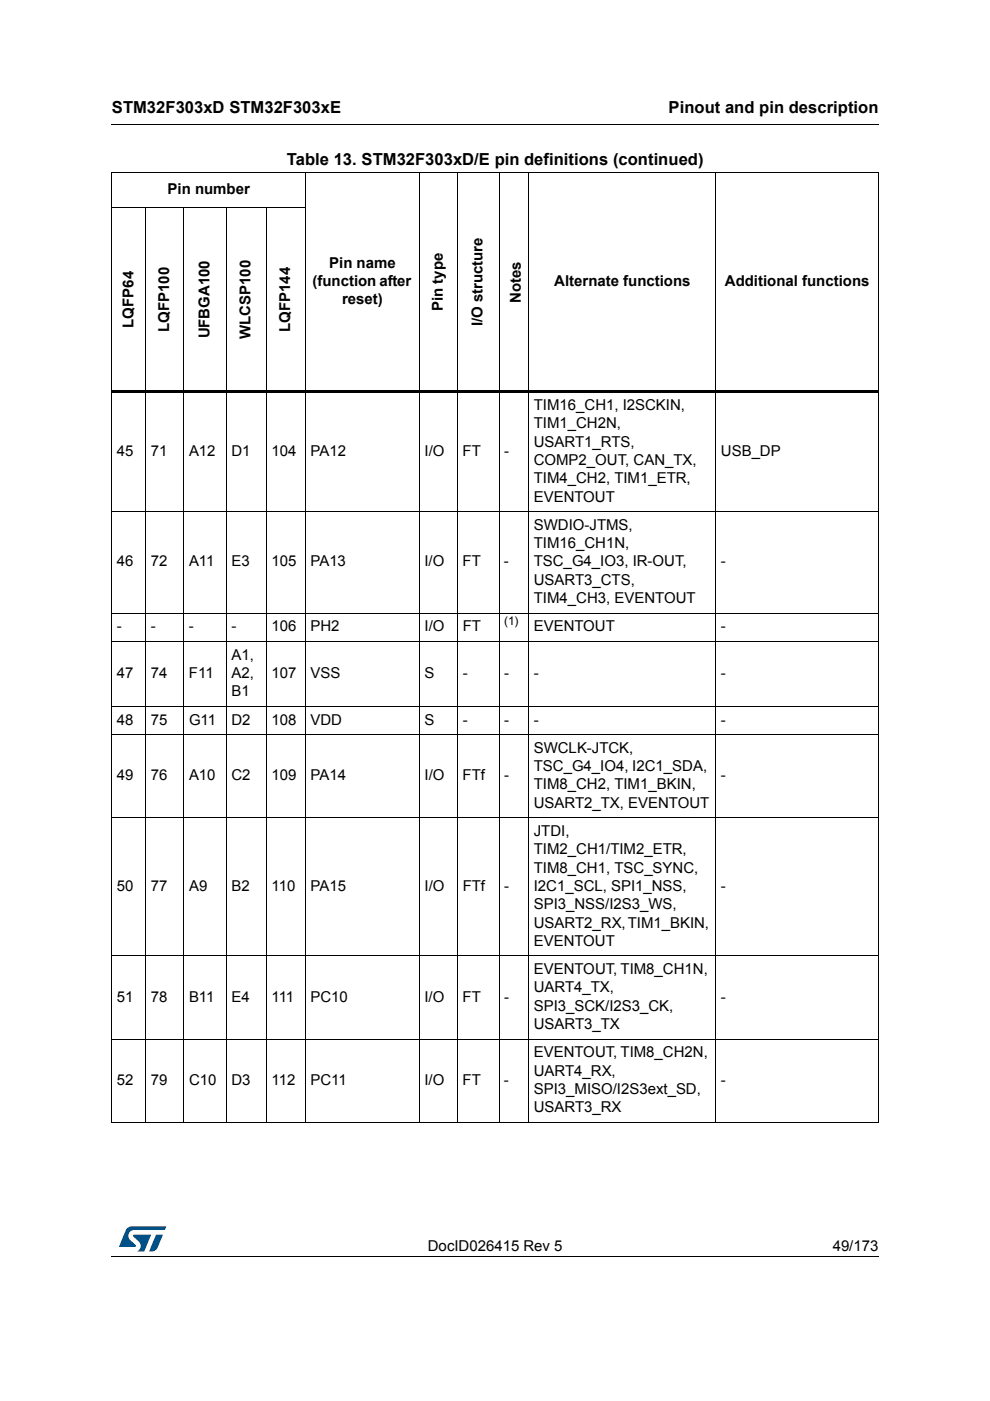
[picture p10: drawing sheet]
<svg xmlns="http://www.w3.org/2000/svg" width="210mm" height="297mm" viewBox="0 0 210 297" stroke-linecap="round" stroke-linejoin="round" font-family="sans-serif">
<defs><g id="words">
<g font-size="3.5">
<text x="23.7" y="23.9">STM32F303xD STM32F303xE</text>
<text x="141.8" y="23.9">Pinout and pin description</text>
<text x="60.8" y="35">Table 13. STM32F303xD/E pin definitions (continued)</text>
</g>
<g font-size="3.2">
<text x="35.5" y="41.1">Pin number</text>
<text x="69.8" y="56.8">Pin name</text>
<text x="66.3" y="60.7">(function after</text>
<text x="72.5" y="64.5">reset)</text>
<text x="93.9" y="65.9" transform="rotate(-90 93.9 65.9)">Pin type</text>
<text x="110.4" y="64.2" transform="rotate(-90 110.4 64.2)">Notes</text>
<text x="117.5" y="60.7">Alternate functions</text>
<text x="153.7" y="60.7">Additional functions</text>
<text x="28.3" y="69.5" transform="rotate(-90 28.3 69.5)">LQFP64</text>
<text x="35.9" y="70.4" transform="rotate(-90 35.9 70.4)">LQFP100</text>
<text x="44.4" y="71.8" transform="rotate(-90 44.4 71.8)">UFBGA100</text>
<text x="53.1" y="71.8" transform="rotate(-90 53.1 71.8)">WLCSP100</text>
<text x="61.5" y="70.4" transform="rotate(-90 61.5 70.4)">LQFP144</text>
<text x="102.3" y="69.2" transform="rotate(-90 102.3 69.2)">I/O structure</text>
<text x="113.2" y="86.9">TIM16_CH1, I2SCKIN,</text>
<text x="113.2" y="90.8">TIM1_CH2N,</text>
<text x="113.2" y="94.7">USART1_RTS,</text>
<text x="24.8" y="96.6">45</text>
<text x="32" y="96.6">71</text>
<text x="40.1" y="96.6">A12</text>
<text x="49.1" y="96.6">D1</text>
<text x="57.6" y="96.6">104</text>
<text x="65.8" y="96.6">PA12</text>
<text x="90" y="96.6">I/O</text>
<text x="98.1" y="96.6">FT</text>
<text x="106.9" y="96.6">-</text>
<text x="113.2" y="98.6">COMP2_OUT, CAN_TX,</text>
<text x="152.9" y="96.6">USB_DP</text>
<text x="113.2" y="102.5">TIM4_CH2, TIM1_ETR,</text>
<text x="113.2" y="106.3">EVENTOUT</text>
<text x="113.2" y="112.4">SWDIO-JTMS,</text>
<text x="113.2" y="116.2">TIM16_CH1N,</text>
<text x="24.8" y="120.1">46</text>
<text x="32" y="120.1">72</text>
<text x="40.1" y="120.1">A11</text>
<text x="49.1" y="120.1">E3</text>
<text x="57.5" y="120.1">105</text>
<text x="65.8" y="120.1">PA13</text>
<text x="90" y="120.1">I/O</text>
<text x="98.1" y="120.1">FT</text>
<text x="106.9" y="120.1">-</text>
<text x="113.2" y="120.1">TSC_G4_IO3, IR-OUT,</text>
<text x="113.2" y="124">USART3_CTS,</text>
<text x="152.9" y="120.1">-</text>
<text x="113.2" y="127.9">TIM4_CH3, EVENTOUT</text>
<text x="24.8" y="133.9">-</text>
<text x="32" y="133.9">-</text>
<text x="40.1" y="133.9">-</text>
<text x="49.1" y="133.9">-</text>
<text x="57.6" y="133.9">106</text>
<text x="65.8" y="133.9">PH2</text>
<text x="90" y="133.9">I/O</text>
<text x="98.1" y="133.9">FT</text>
<text x="113.2" y="133.9">EVENTOUT</text>
<text x="152.9" y="133.9">-</text>
<text x="24.8" y="143.7">47</text>
<text x="32" y="143.7">74</text>
<text x="40.1" y="143.7">F11</text>
<text x="49.1" y="139.9">A1,</text>
<text x="49.1" y="143.7">A2,</text>
<text x="57.6" y="143.7">107</text>
<text x="65.8" y="143.7">VSS</text>
<text x="90" y="143.7">S</text>
<text x="98.1" y="143.7">-</text>
<text x="106.9" y="143.7">-</text>
<text x="113.2" y="143.7">-</text>
<text x="152.9" y="143.7">-</text>
<text x="49.1" y="147.6">B1</text>
<text x="24.8" y="153.6">48</text>
<text x="32" y="153.6">75</text>
<text x="40.1" y="153.6">G11</text>
<text x="49.1" y="153.6">D2</text>
<text x="57.5" y="153.6">108</text>
<text x="65.8" y="153.6">VDD</text>
<text x="90" y="153.6">S</text>
<text x="98.1" y="153.6">-</text>
<text x="106.9" y="153.6">-</text>
<text x="113.2" y="153.6">-</text>
<text x="152.9" y="153.6">-</text>
<text x="113.2" y="159.6">SWCLK-JTCK,</text>
<text x="24.8" y="165.4">49</text>
<text x="32" y="165.4">76</text>
<text x="40.1" y="165.4">A10</text>
<text x="49.1" y="165.4">C2</text>
<text x="57.6" y="165.4">109</text>
<text x="65.8" y="165.4">PA14</text>
<text x="90" y="165.4">I/O</text>
<text x="98.1" y="165.4">FTf</text>
<text x="106.9" y="165.4">-</text>
<text x="113.2" y="163.5">TSC_G4_IO4, I2C1_SDA,</text>
<text x="113.2" y="167.4">TIM8_CH2, TIM1_BKIN,</text>
<text x="152.9" y="165.4">-</text>
<text x="113.2" y="171.3">USART2_TX, EVENTOUT</text>
<text x="113.2" y="177.2">JTDI,</text>
<text x="113.2" y="181.1">TIM2_CH1/TIM2_ETR,</text>
<text x="113.2" y="185">TIM8_CH1, TSC_SYNC,</text>
<text x="24.8" y="188.9">50</text>
<text x="32" y="188.9">77</text>
<text x="40.1" y="188.9">A9</text>
<text x="49.1" y="188.9">B2</text>
<text x="57.6" y="188.9">110</text>
<text x="65.8" y="188.9">PA15</text>
<text x="90" y="188.9">I/O</text>
<text x="98.1" y="188.9">FTf</text>
<text x="106.9" y="188.9">-</text>
<text x="113.2" y="188.9">I2C1_SCL, SPI1_NSS,</text>
<text x="152.9" y="188.9">-</text>
<text x="113.2" y="192.8">SPI3_NSS/I2S3_WS,</text>
<text x="113.2" y="196.7">USART2_RX, TIM1_BKIN,</text>
<text x="113.2" y="200.5">EVENTOUT</text>
<text x="113.2" y="206.5">EVENTOUT, TIM8_CH1N,</text>
<text x="24.8" y="212.4">51</text>
<text x="32" y="212.4">78</text>
<text x="40.1" y="212.4">B11</text>
<text x="49.1" y="212.4">E4</text>
<text x="57.6" y="212.4">111</text>
<text x="65.8" y="212.4">PC10</text>
<text x="90" y="212.4">I/O</text>
<text x="98.1" y="212.4">FT</text>
<text x="106.9" y="212.4">-</text>
<text x="113.2" y="210.4">UART4_TX,</text>
<text x="113.2" y="214.3">SPI3_SCK/I2S3_CK,</text>
<text x="152.9" y="212.4">-</text>
<text x="113.2" y="218.2">USART3_TX</text>
<text x="113.2" y="224.2">EVENTOUT, TIM8_CH2N,</text>
<text x="24.8" y="230">52</text>
<text x="32" y="230">79</text>
<text x="40.1" y="230">C10</text>
<text x="49.1" y="230">D3</text>
<text x="57.6" y="230">112</text>
<text x="65.8" y="230">PC11</text>
<text x="90" y="230">I/O</text>
<text x="98.1" y="230">FT</text>
<text x="106.9" y="230">-</text>
<text x="113.2" y="228">UART4_RX,</text>
<text x="113.2" y="231.9">SPI3_MISO/I2S3ext_SD,</text>
<text x="152.9" y="230">-</text>
<text x="113.2" y="235.8">USART3_RX</text>
<text x="90.7" y="265.1">DocID026415 Rev 5</text>
<text x="176.6" y="265.1">49/173</text>
</g>
<text font-size="2.5" x="106.9" y="132.6">(1)</text>
</g></defs>
<path d="M23.6 26.2l.1 .2zM23.6 266.3l.1 .1z" fill="#000"/>
<path d="M23.7 26.3h162.6M23.7 266.3h162.6" fill="none" stroke="#000" stroke-width=".21"/>
<path d="M25.2 260h10v5.3h-10z" fill="#fff"/>
<g fill="#005189">
<path d="M26.9 260.5l1-.5 7.3 .1-.3 .7h-6.4a1.31 1.31 0 0 0-1.3 1.1 1.31 1.31 0 0 0 .8 1.4l.7 .7 .1 .3-3.5 .1z"/>
<path d="M33.1 261.8h1.4l-.6 1.6a2.16 2.16 0 0 1-1.3 1.9l-1-.1z"/>
<path d="M28.3 261.8l3.7 .1-1.4 3.3-1.5 .1a1.43 1.43 0 0 0 .6-1.7l-1.4-1.4z"/>
</g>
<g fill="none" stroke="#000" stroke-width=".21">
<path d="M23.6 36.5h162.7M23.7 36.6v201.2M64.8 36.4v201.6M88.9 36.4v201.6M97 36.4v201.6M105.8 36.4v201.6M112.1 36.4v201.6M151.8 36.4v201.6M186.2 36.6v201.2M23.6 43.9h41.3M30.9 43.8v194.2M39 43.8v194.2"/>
<path d="M48 43.8v194.2M56.5 43.8v194.2M23.6 108.5h162.7M23.6 130h162.7M23.6 136h162.7M23.6 149.7h162.7M23.6 155.7h162.7M23.6 173.4h162.7M23.6 202.6h162.7M23.6 220.3h162.7M23.6 237.9h162.7"/>
</g>
<path d="M23.6 82.8h162.7v.5h-162.7z" fill="#000"/>
<use href="#words"/>
</svg>
